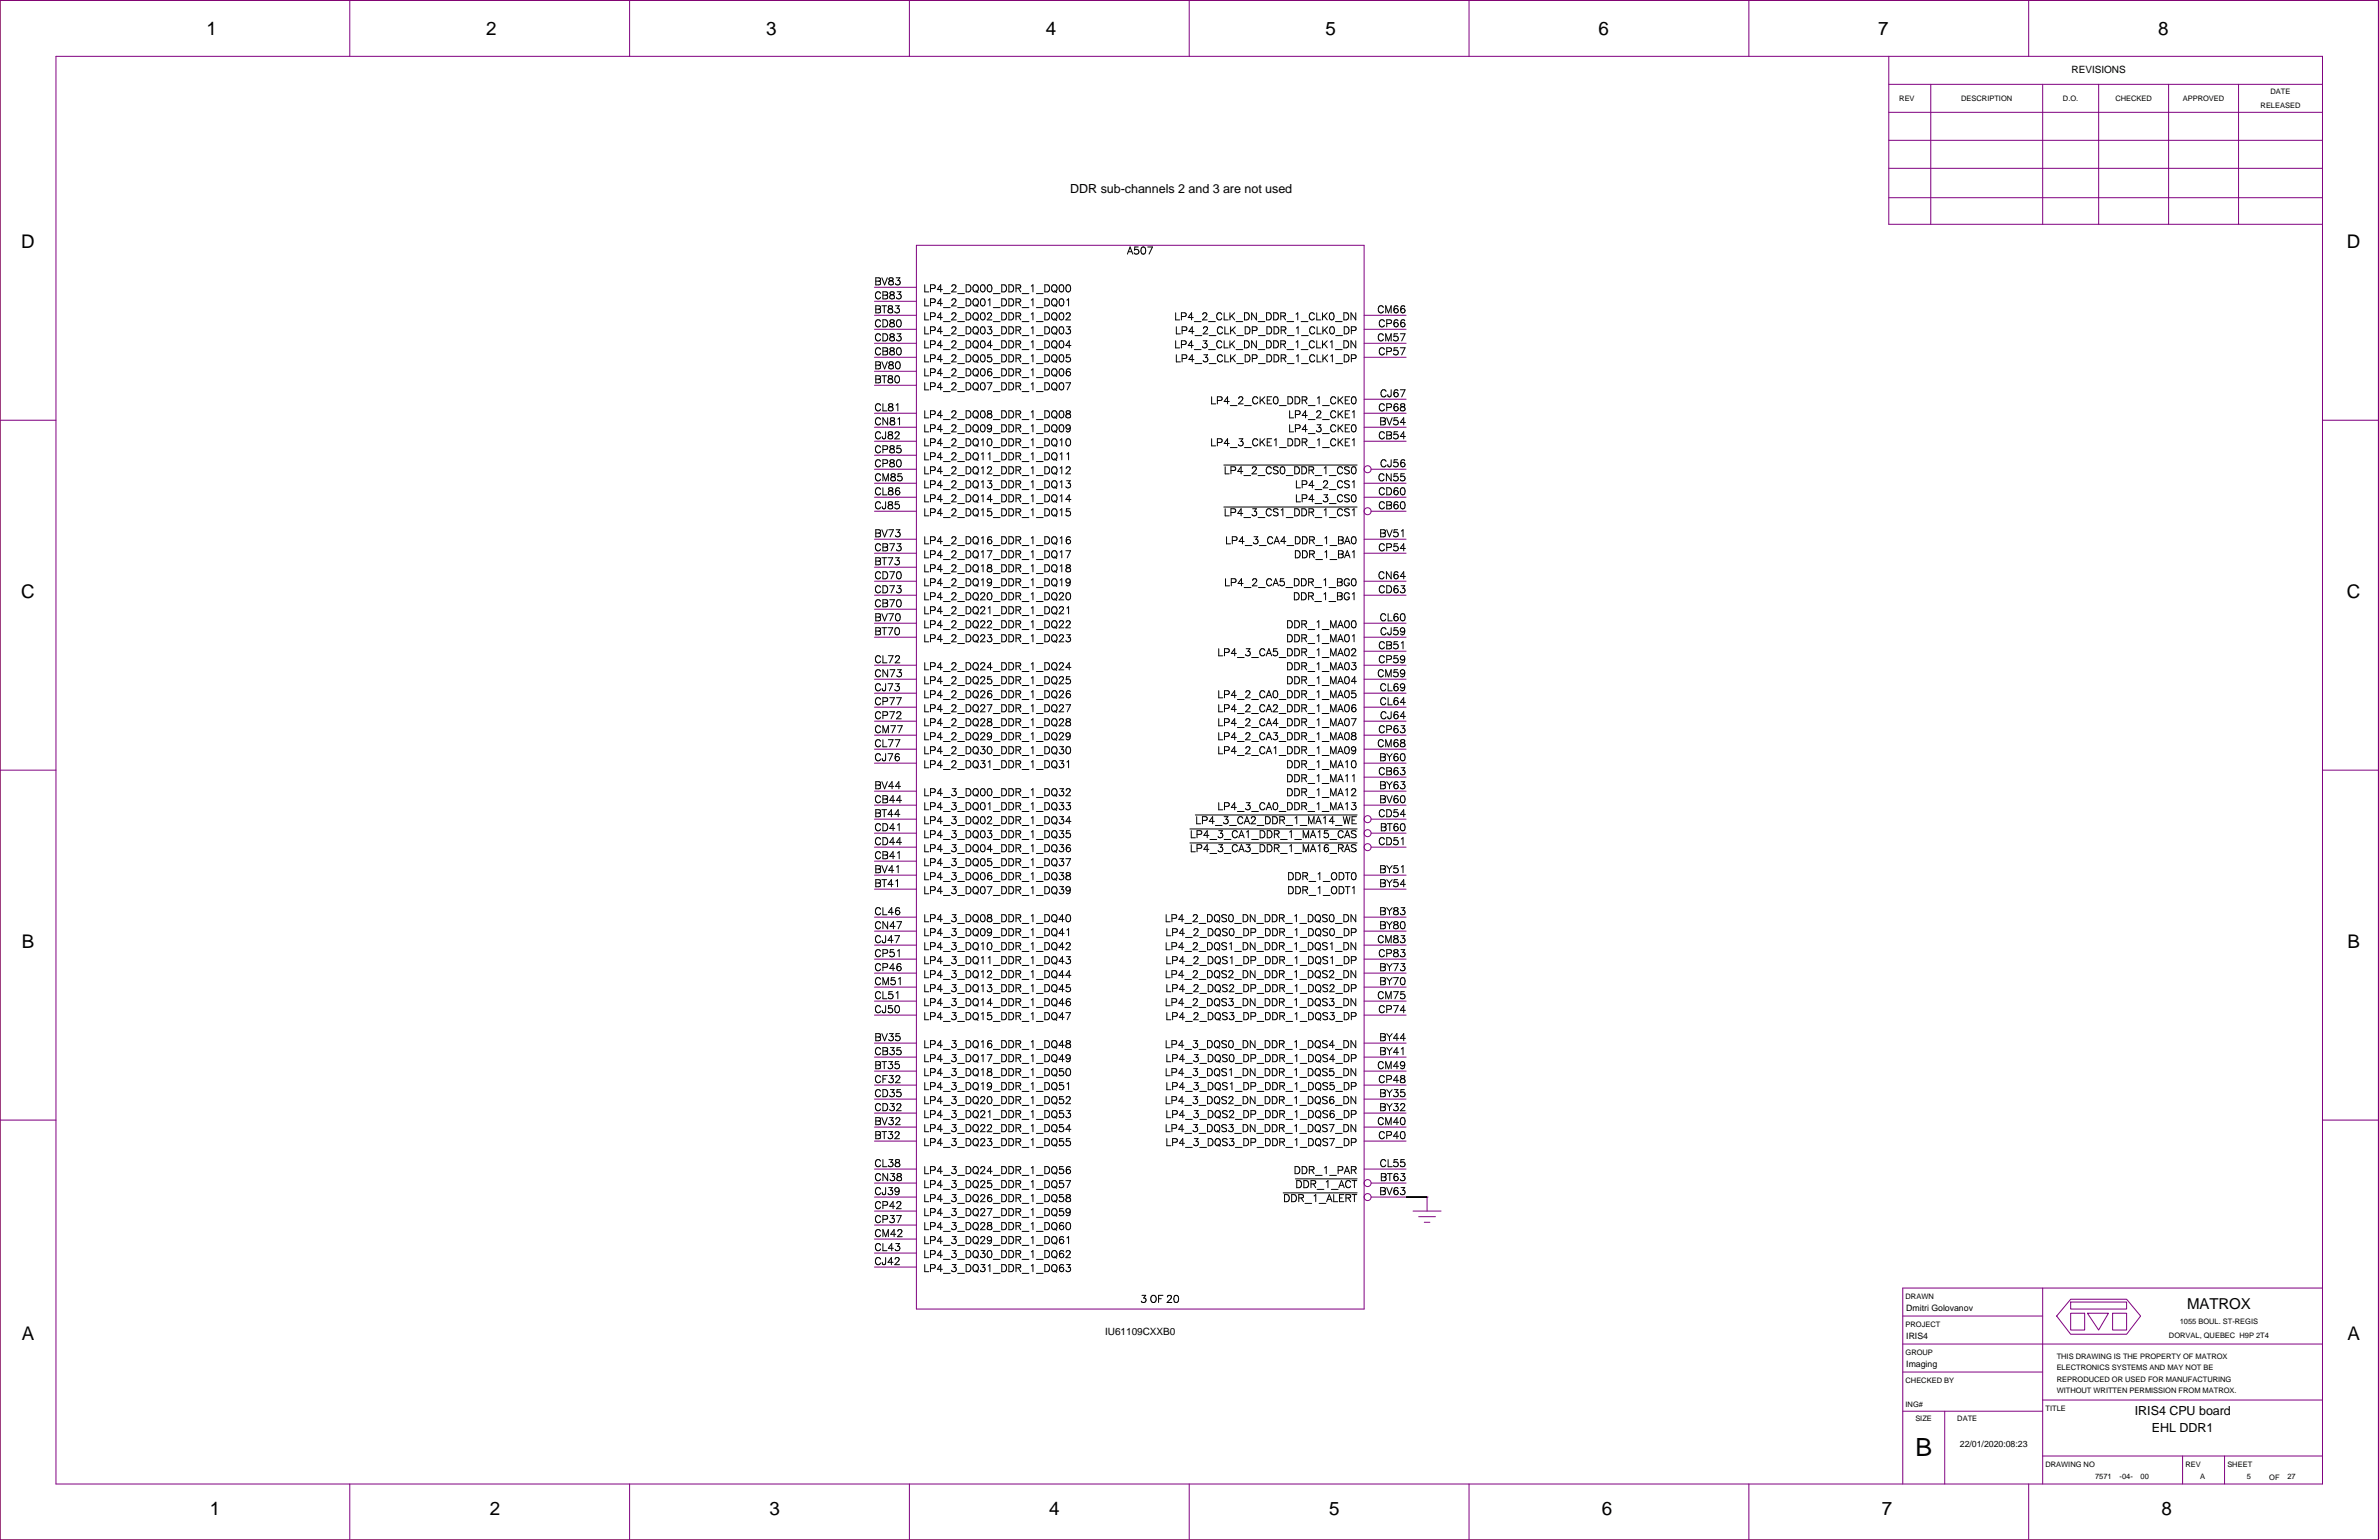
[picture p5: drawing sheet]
<svg xmlns="http://www.w3.org/2000/svg" width="432mm" height="279mm" viewBox="0 0 432 279" stroke-linecap="round" stroke-linejoin="round" font-family="sans-serif">
<defs><g id="words">
<text font-size="4.5" x="347.7" y="264.2">B</text>
<g font-size="3.4">
<text x="37.5" y="6.4">1</text>
<text x="88.2" y="6.4">2</text>
<text x="139" y="6.4">3</text>
<text x="189.8" y="6.4">4</text>
<text x="240.6" y="6.4">5</text>
<text x="290.1" y="6.4">6</text>
<text x="340.9" y="6.4">7</text>
<text x="391.7" y="6.4">8</text>
<text x="3.9" y="45">D</text>
<text x="426" y="45">D</text>
<text x="3.9" y="108.5">C</text>
<text x="426" y="108.5">C</text>
<text x="4" y="172">B</text>
<text x="426.1" y="172">B</text>
<text x="4" y="243.1">A</text>
<text x="426.1" y="243.1">A</text>
<text x="38.1" y="274.9">1</text>
<text x="88.9" y="274.9">2</text>
<text x="139.7" y="274.9">3</text>
<text x="190.5" y="274.9">4</text>
<text x="241.2" y="274.9">5</text>
<text x="290.8" y="274.9">6</text>
<text x="341.6" y="274.9">7</text>
<text x="392.3" y="274.9">8</text>
</g>
<text font-size="2.7" x="397" y="237.5">MATROX</text>
<g font-size="2.3">
<text x="194.3" y="35.1">DDR sub-channels 2 and 3 are not used</text>
<text x="387.5" y="256.7">IRIS4 CPU board</text>
<text x="390.6" y="259.8">EHL DDR1</text>
</g>
<g font-size="1.8">
<text x="376" y="13.3">REVISIONS</text>
<text x="204.6" y="45.7">A507</text>
<text x="158.7" y="53.8">CB83</text>
<text x="158.7" y="51.3">BV83</text>
<text x="167.6" y="52.6">LP4_2_DQ00_DDR_1_DQ00</text>
<text x="158.7" y="58.9">CD80</text>
<text x="158.7" y="56.4">BT83</text>
<text x="167.6" y="55.1">LP4_2_DQ01_DDR_1_DQ01</text>
<text x="167.6" y="57.7">LP4_2_DQ02_DDR_1_DQ02</text>
<text x="213.1" y="57.7">LP4_2_CLK_DN_DDR_1_CLK0_DN</text>
<text x="250" y="56.4">CM66</text>
<text x="250.2" y="58.9">CP66</text>
<text x="158.7" y="64">CB80</text>
<text x="158.7" y="61.5">CD83</text>
<text x="167.6" y="60.2">LP4_2_DQ03_DDR_1_DQ03</text>
<text x="167.6" y="62.7">LP4_2_DQ04_DDR_1_DQ04</text>
<text x="167.6" y="65.3">LP4_2_DQ05_DDR_1_DQ05</text>
<text x="213.1" y="62.7">LP4_3_CLK_DN_DDR_1_CLK1_DN</text>
<text x="213.3" y="60.2">LP4_2_CLK_DP_DDR_1_CLK0_DP</text>
<text x="213.3" y="65.3">LP4_3_CLK_DP_DDR_1_CLK1_DP</text>
<text x="250" y="61.5">CM57</text>
<text x="250.2" y="64">CP57</text>
<text x="158.7" y="69.1">BT80</text>
<text x="158.7" y="66.5">BV80</text>
<text x="167.6" y="67.8">LP4_2_DQ06_DDR_1_DQ06</text>
<text x="167.6" y="70.3">LP4_2_DQ07_DDR_1_DQ07</text>
<text x="250.5" y="71.6">CJ67</text>
<text x="158.7" y="76.7">CN81</text>
<text x="158.7" y="74.2">CL81</text>
<text x="167.6" y="75.4">LP4_2_DQ08_DDR_1_DQ08</text>
<text x="167.6" y="78">LP4_2_DQ09_DDR_1_DQ09</text>
<text x="219.7" y="72.9">LP4_2_CKE0_DDR_1_CKE0</text>
<text x="233.8" y="75.4">LP4_2_CKE1</text>
<text x="233.8" y="78">LP4_3_CKE0</text>
<text x="250.2" y="74.2">CP68</text>
<text x="250.3" y="76.7">BV54</text>
<text x="158.7" y="81.8">CP85</text>
<text x="158.7" y="79.2">CJ82</text>
<text x="167.6" y="80.5">LP4_2_DQ10_DDR_1_DQ10</text>
<text x="167.6" y="83">LP4_2_DQ11_DDR_1_DQ11</text>
<text x="219.7" y="80.5">LP4_3_CKE1_DDR_1_CKE1</text>
<text x="250.2" y="79.2">CB54</text>
<text x="158.7" y="89.4">CL86</text>
<text x="158.7" y="86.9">CM85</text>
<text x="158.7" y="84.3">CP80</text>
<text x="167.6" y="85.6">LP4_2_DQ12_DDR_1_DQ12</text>
<text x="167.6" y="88.1">LP4_2_DQ13_DDR_1_DQ13</text>
<text x="222.1" y="85.6">LP4_2_CS0_DDR_1_CS0</text>
<text x="235.1" y="88.1">LP4_2_CS1</text>
<text x="250.1" y="86.9">CN55</text>
<text x="250.2" y="89.4">CD60</text>
<text x="250.5" y="84.3">CJ56</text>
<text x="158.7" y="91.9">CJ85</text>
<text x="167.6" y="90.7">LP4_2_DQ14_DDR_1_DQ14</text>
<text x="167.6" y="93.2">LP4_2_DQ15_DDR_1_DQ15</text>
<text x="222.1" y="93.2">LP4_3_CS1_DDR_1_CS1</text>
<text x="235.1" y="90.7">LP4_3_CS0</text>
<text x="250.2" y="91.9">CB60</text>
<text x="158.7" y="99.6">CB73</text>
<text x="158.7" y="97">BV73</text>
<text x="167.6" y="98.3">LP4_2_DQ16_DDR_1_DQ16</text>
<text x="167.6" y="100.8">LP4_2_DQ17_DDR_1_DQ17</text>
<text x="222.4" y="98.3">LP4_3_CA4_DDR_1_BA0</text>
<text x="234.9" y="100.8">DDR_1_BA1</text>
<text x="250.2" y="99.6">CP54</text>
<text x="250.3" y="97">BV51</text>
<text x="158.7" y="107.2">CD73</text>
<text x="158.7" y="104.6">CD70</text>
<text x="158.7" y="102.1">BT73</text>
<text x="167.6" y="103.4">LP4_2_DQ18_DDR_1_DQ18</text>
<text x="167.6" y="105.9">LP4_2_DQ19_DDR_1_DQ19</text>
<text x="222.2" y="105.9">LP4_2_CA5_DDR_1_BG0</text>
<text x="250.1" y="104.6">CN64</text>
<text x="250.2" y="107.2">CD63</text>
<text x="158.7" y="112.2">BV70</text>
<text x="158.7" y="109.7">CB70</text>
<text x="167.6" y="108.4">LP4_2_DQ20_DDR_1_DQ20</text>
<text x="167.6" y="111">LP4_2_DQ21_DDR_1_DQ21</text>
<text x="167.6" y="113.5">LP4_2_DQ22_DDR_1_DQ22</text>
<text x="233.5" y="113.5">DDR_1_MA00</text>
<text x="234.7" y="108.4">DDR_1_BG1</text>
<text x="250.4" y="112.2">CL60</text>
<text x="158.7" y="119.9">CL72</text>
<text x="158.7" y="114.8">BT70</text>
<text x="167.6" y="116.1">LP4_2_DQ23_DDR_1_DQ23</text>
<text x="221" y="118.6">LP4_3_CA5_DDR_1_MA02</text>
<text x="233.5" y="116.1">DDR_1_MA01</text>
<text x="250.2" y="117.3">CB51</text>
<text x="250.2" y="119.9">CP59</text>
<text x="250.5" y="114.8">CJ59</text>
<text x="158.7" y="124.9">CJ73</text>
<text x="158.7" y="122.4">CN73</text>
<text x="167.6" y="121.1">LP4_2_DQ24_DDR_1_DQ24</text>
<text x="167.6" y="123.7">LP4_2_DQ25_DDR_1_DQ25</text>
<text x="233.5" y="121.1">DDR_1_MA03</text>
<text x="233.5" y="123.7">DDR_1_MA04</text>
<text x="250" y="122.4">CM59</text>
<text x="250.4" y="124.9">CL69</text>
<text x="158.7" y="130">CP72</text>
<text x="158.7" y="127.5">CP77</text>
<text x="167.6" y="126.2">LP4_2_DQ26_DDR_1_DQ26</text>
<text x="167.6" y="128.8">LP4_2_DQ27_DDR_1_DQ27</text>
<text x="167.6" y="131.3">LP4_2_DQ28_DDR_1_DQ28</text>
<text x="221" y="126.2">LP4_2_CA0_DDR_1_MA05</text>
<text x="221" y="128.8">LP4_2_CA2_DDR_1_MA06</text>
<text x="221" y="131.3">LP4_2_CA4_DDR_1_MA07</text>
<text x="250.4" y="127.5">CL64</text>
<text x="250.5" y="130">CJ64</text>
<text x="158.7" y="137.6">CJ76</text>
<text x="158.7" y="135.1">CL77</text>
<text x="158.7" y="132.6">CM77</text>
<text x="167.6" y="133.8">LP4_2_DQ29_DDR_1_DQ29</text>
<text x="167.6" y="136.4">LP4_2_DQ30_DDR_1_DQ30</text>
<text x="221" y="136.4">LP4_2_CA1_DDR_1_MA09</text>
<text x="221" y="133.8">LP4_2_CA3_DDR_1_MA08</text>
<text x="250" y="135.1">CM68</text>
<text x="250.2" y="132.6">CP63</text>
<text x="250.3" y="137.6">BY60</text>
<text x="158.7" y="142.7">BV44</text>
<text x="167.6" y="138.9">LP4_2_DQ31_DDR_1_DQ31</text>
<text x="167.6" y="144">LP4_3_DQ00_DDR_1_DQ32</text>
<text x="233.5" y="138.9">DDR_1_MA10</text>
<text x="233.5" y="141.5">DDR_1_MA11</text>
<text x="233.5" y="144">DDR_1_MA12</text>
<text x="250.2" y="140.2">CB63</text>
<text x="250.3" y="142.7">BY63</text>
<text x="158.7" y="147.8">BT44</text>
<text x="158.7" y="145.3">CB44</text>
<text x="167.6" y="146.5">LP4_3_DQ01_DDR_1_DQ33</text>
<text x="167.6" y="149.1">LP4_3_DQ02_DDR_1_DQ34</text>
<text x="217" y="149.1">LP4_3_CA2_DDR_1_MA14_WE</text>
<text x="221" y="146.5">LP4_3_CA0_DDR_1_MA13</text>
<text x="250.2" y="147.8">CD54</text>
<text x="250.3" y="145.3">BV60</text>
<text x="158.7" y="155.4">CB41</text>
<text x="158.7" y="152.9">CD44</text>
<text x="158.7" y="150.3">CD41</text>
<text x="167.6" y="151.6">LP4_3_DQ03_DDR_1_DQ35</text>
<text x="167.6" y="154.1">LP4_3_DQ04_DDR_1_DQ36</text>
<text x="216" y="151.6">LP4_3_CA1_DDR_1_MA15_CAS</text>
<text x="216" y="154.1">LP4_3_CA3_DDR_1_MA16_RAS</text>
<text x="250.2" y="152.9">CD51</text>
<text x="250.5" y="150.3">BT60</text>
<text x="158.7" y="160.5">BT41</text>
<text x="158.7" y="158">BV41</text>
<text x="167.6" y="156.7">LP4_3_DQ05_DDR_1_DQ37</text>
<text x="167.6" y="159.2">LP4_3_DQ06_DDR_1_DQ38</text>
<text x="167.6" y="161.8">LP4_3_DQ07_DDR_1_DQ39</text>
<text x="233.6" y="159.2">DDR_1_ODT0</text>
<text x="233.6" y="161.8">DDR_1_ODT1</text>
<text x="250.3" y="160.5">BY54</text>
<text x="250.3" y="158">BY51</text>
<text x="158.7" y="165.6">CL46</text>
<text x="167.6" y="166.8">LP4_3_DQ08_DDR_1_DQ40</text>
<text x="211.4" y="166.8">LP4_2_DQS0_DN_DDR_1_DQS0_DN</text>
<text x="250.3" y="165.6">BY83</text>
<text x="158.7" y="173.2">CP51</text>
<text x="158.7" y="170.7">CJ47</text>
<text x="158.7" y="168.1">CN47</text>
<text x="167.6" y="169.4">LP4_3_DQ09_DDR_1_DQ41</text>
<text x="167.6" y="171.9">LP4_3_DQ10_DDR_1_DQ42</text>
<text x="211.4" y="171.9">LP4_2_DQS1_DN_DDR_1_DQS1_DN</text>
<text x="211.5" y="169.4">LP4_2_DQS0_DP_DDR_1_DQS0_DP</text>
<text x="250" y="170.7">CM83</text>
<text x="250.2" y="173.2">CP83</text>
<text x="250.3" y="168.1">BY80</text>
<text x="158.7" y="178.3">CM51</text>
<text x="158.7" y="175.7">CP46</text>
<text x="167.6" y="174.5">LP4_3_DQ11_DDR_1_DQ43</text>
<text x="167.6" y="177">LP4_3_DQ12_DDR_1_DQ44</text>
<text x="167.6" y="179.5">LP4_3_DQ13_DDR_1_DQ45</text>
<text x="211.4" y="177">LP4_2_DQS2_DN_DDR_1_DQS2_DN</text>
<text x="211.5" y="174.5">LP4_2_DQS1_DP_DDR_1_DQS1_DP</text>
<text x="211.5" y="179.5">LP4_2_DQS2_DP_DDR_1_DQS2_DP</text>
<text x="250.3" y="178.3">BY70</text>
<text x="250.3" y="175.7">BY73</text>
<text x="158.7" y="183.4">CJ50</text>
<text x="158.7" y="180.8">CL51</text>
<text x="167.6" y="182.1">LP4_3_DQ14_DDR_1_DQ46</text>
<text x="167.6" y="184.6">LP4_3_DQ15_DDR_1_DQ47</text>
<text x="211.4" y="182.1">LP4_2_DQS3_DN_DDR_1_DQS3_DN</text>
<text x="211.5" y="184.6">LP4_2_DQS3_DP_DDR_1_DQS3_DP</text>
<text x="250" y="180.8">CM75</text>
<text x="250.2" y="183.4">CP74</text>
<text x="158.7" y="191">CB35</text>
<text x="158.7" y="188.4">BV35</text>
<text x="167.6" y="189.7">LP4_3_DQ16_DDR_1_DQ48</text>
<text x="211.4" y="189.7">LP4_3_DQS0_DN_DDR_1_DQS4_DN</text>
<text x="250.3" y="191">BY41</text>
<text x="250.3" y="188.4">BY44</text>
<text x="158.7" y="196">CF32</text>
<text x="158.7" y="193.5">BT35</text>
<text x="167.6" y="192.2">LP4_3_DQ17_DDR_1_DQ49</text>
<text x="167.6" y="194.8">LP4_3_DQ18_DDR_1_DQ50</text>
<text x="167.6" y="197.3">LP4_3_DQ19_DDR_1_DQ51</text>
<text x="211.4" y="194.8">LP4_3_DQS1_DN_DDR_1_DQS5_DN</text>
<text x="211.5" y="192.2">LP4_3_DQS0_DP_DDR_1_DQS4_DP</text>
<text x="211.5" y="197.3">LP4_3_DQS1_DP_DDR_1_DQS5_DP</text>
<text x="250" y="193.5">CM49</text>
<text x="250.2" y="196">CP48</text>
<text x="158.7" y="203.7">BV32</text>
<text x="158.7" y="201.1">CD32</text>
<text x="158.7" y="198.6">CD35</text>
<text x="167.6" y="199.9">LP4_3_DQ20_DDR_1_DQ52</text>
<text x="167.6" y="202.4">LP4_3_DQ21_DDR_1_DQ53</text>
<text x="211.4" y="199.9">LP4_3_DQS2_DN_DDR_1_DQS6_DN</text>
<text x="211.5" y="202.4">LP4_3_DQS2_DP_DDR_1_DQS6_DP</text>
<text x="250" y="203.7">CM40</text>
<text x="250.3" y="201.1">BY32</text>
<text x="250.3" y="198.6">BY35</text>
<text x="158.7" y="206.2">BT32</text>
<text x="167.6" y="204.9">LP4_3_DQ22_DDR_1_DQ54</text>
<text x="167.6" y="207.5">LP4_3_DQ23_DDR_1_DQ55</text>
<text x="211.4" y="204.9">LP4_3_DQS3_DN_DDR_1_DQS7_DN</text>
<text x="211.5" y="207.5">LP4_3_DQS3_DP_DDR_1_DQS7_DP</text>
<text x="250.2" y="206.2">CP40</text>
<text x="158.7" y="213.8">CN38</text>
<text x="158.7" y="211.3">CL38</text>
<text x="167.6" y="212.6">LP4_3_DQ24_DDR_1_DQ56</text>
<text x="167.6" y="215.1">LP4_3_DQ25_DDR_1_DQ57</text>
<text x="234.8" y="212.6">DDR_1_PAR</text>
<text x="235.1" y="215.1">DDR_1_ACT</text>
<text x="250.4" y="211.3">CL55</text>
<text x="250.5" y="213.8">BT63</text>
<text x="158.7" y="221.4">CP37</text>
<text x="158.7" y="218.9">CP42</text>
<text x="158.7" y="216.4">CJ39</text>
<text x="167.6" y="217.6">LP4_3_DQ26_DDR_1_DQ58</text>
<text x="167.6" y="220.2">LP4_3_DQ27_DDR_1_DQ59</text>
<text x="232.9" y="217.6">DDR_1_ALERT</text>
<text x="250.3" y="216.4">BV63</text>
<text x="158.7" y="226.5">CL43</text>
<text x="158.7" y="224">CM42</text>
<text x="167.6" y="222.7">LP4_3_DQ28_DDR_1_DQ60</text>
<text x="167.6" y="225.3">LP4_3_DQ29_DDR_1_DQ61</text>
<text x="167.6" y="227.8">LP4_3_DQ30_DDR_1_DQ62</text>
<text x="158.7" y="229.1">CJ42</text>
<text x="167.6" y="230.3">LP4_3_DQ31_DDR_1_DQ63</text>
<text x="207" y="235.9">3 OF 20</text>
<text x="200.6" y="242.2">IU61109CXXB0</text>
</g>
<g font-size="1.6">
<text x="346" y="237.8">Dmitri Golovanov</text>
<text x="346" y="242.9">IRIS4</text>
<text x="346" y="247.9">Imaging</text>
<text x="355.7" y="262.5">22/01/2020:08:23</text>
</g>
<g font-size="1.4">
<text x="412.1" y="17">DATE</text>
<text x="344.7" y="18.2">REV</text>
<text x="356" y="18.2">DESCRIPTION</text>
<text x="374.4" y="18.2">D.O.</text>
<text x="383.9" y="18.2">CHECKED</text>
<text x="396.2" y="18.2">APPROVED</text>
<text x="410.3" y="19.5">RELEASED</text>
<text x="345.9" y="235.7">DRAWN</text>
<text x="345.9" y="240.7">PROJECT</text>
<text x="345.9" y="245.8">GROUP</text>
<text x="393.7" y="242.7">DORVAL, QUEBEC H9P 2T4</text>
<text x="395.6" y="240.2">1055 BOUL. ST-REGIS</text>
<text x="345.9" y="250.9">CHECKED BY</text>
<text x="373.3" y="246.6">THIS DRAWING IS THE PROPERTY OF MATROX</text>
<text x="373.3" y="248.6">ELECTRONICS SYSTEMS AND MAY NOT BE</text>
<text x="373.3" y="250.7">REPRODUCED OR USED FOR MANUFACTURING</text>
<text x="345.9" y="255.2">ING#</text>
<text x="347.6" y="257.8">SIZE</text>
<text x="355.3" y="257.8">DATE</text>
<text x="371.3" y="256">TITLE</text>
<text x="373.3" y="252.7">WITHOUT WRITTEN PERMISSION FROM MATROX.</text>
<text x="371.3" y="266.1">DRAWING NO</text>
<text x="380.3" y="268.3">7571</text>
<text x="384.7" y="268.3">-04-</text>
<text x="388.5" y="268.3">00</text>
<text x="396.7" y="266.1">REV</text>
<text x="399.3" y="268.3">A</text>
<text x="404.3" y="266.1">SHEET</text>
<text x="407.8" y="268.3">5</text>
<text x="411.9" y="268.4">OF</text>
<text x="415.2" y="268.3">27</text>
</g>
</g></defs>
<path d="M0 .1h431.7v279.3h-431.7z" fill="none" stroke="#800000" stroke-width=".18"/>
<g fill="none" stroke="#800080" stroke-width=".18">
<path d="M0 .1h431.7v279.3h-431.7zM10.2 10.2h411.3v259h-411.3zM63.5 .1v10.1M114.3 .1v10.1M165.1 .1v10.1M215.9 .1v10.1M266.6 .1v10.1M317.4 .1v10.1M342.8 15.3h78.7M342.8 10.2v30.5h78.7M350.4 15.3v25.4M368.2 .1v10.1"/>
<path d="M370.8 15.3v25.4M380.9 15.3v25.4M393.6 15.3v25.4M406.3 15.3v25.4M342.8 35.9h78.7M342.8 30.5h78.7M342.8 25.5h78.7M342.8 20.4h78.7M158.7 57.2h7.6M158.7 59.7h7.6M158.7 52.1h7.6M158.7 54.7h7.6"/>
<path d="M166.3 44.5h81.3v193h-81.3zM247.6 57.2h7.6M247.6 59.7h7.6M0 76.2h10.2M158.7 75h7.6M158.7 62.3h7.6M158.7 64.8h7.6M158.7 67.4h7.6M158.7 69.9h7.6M158.7 77.5h7.6M247.6 72.4h7.6M247.6 75h7.6"/>
<path d="M247.6 62.3h7.6M247.6 64.8h7.6M247.6 77.5h7.6M421.5 76.2h10.2M158.7 85.1h7.6M158.7 87.7h7.6M158.7 80.1h7.6M158.7 82.6h7.6M158.7 90.2h7.6M158.7 92.8h7.6M158.7 97.8h7.6M247.6 87.7h7.6"/>
<path d="M247.6 80.1h7.6M247.6 90.2h7.6M247.6 97.8h7.6M248.9 85.1h6.3M248.9 92.8h6.3M158.7 100.4h7.6M158.7 108h7.6M158.7 113.1h7.6M158.7 115.6h7.6M158.7 105.4h7.6M158.7 102.9h7.6M158.7 110.5h7.6"/>
<path d="M247.6 100.4h7.6M247.6 108h7.6M247.6 113.1h7.6M247.6 115.6h7.6M247.6 105.4h7.6M247.6 118.1h7.6M0 139.7h10.2M158.7 120.7h7.6M158.7 123.2h7.6M158.7 138.5h7.6M158.7 125.8h7.6M158.7 135.9h7.6"/>
<path d="M158.7 128.3h7.6M158.7 133.4h7.6M158.7 130.8h7.6M247.6 120.7h7.6M247.6 123.2h7.6M247.6 138.5h7.6M247.6 125.8h7.6M247.6 135.9h7.6M247.6 128.3h7.6M247.6 133.4h7.6M247.6 130.8h7.6M421.5 139.7h10.2"/>
<path d="M158.7 143.5h7.6M158.7 158.8h7.6M158.7 146.1h7.6M158.7 151.2h7.6M158.7 148.6h7.6M158.7 153.7h7.6M158.7 156.2h7.6M247.6 141h7.6M247.6 143.5h7.6M247.6 158.8h7.6M247.6 146.1h7.6M248.9 151.2h6.3"/>
<path d="M248.9 148.6h6.3M248.9 153.7h6.3M158.7 161.3h7.6M158.7 166.4h7.6M158.7 168.9h7.6M158.7 171.5h7.6M158.7 174h7.6M158.7 176.6h7.6M158.7 179.1h7.6M247.6 161.3h7.6M247.6 166.4h7.6M247.6 168.9h7.6"/>
<path d="M247.6 171.5h7.6M247.6 174h7.6M247.6 176.6h7.6M247.6 179.1h7.6M158.7 181.6h7.6M158.7 184.2h7.6M158.7 189.3h7.6M158.7 191.8h7.6M158.7 194.3h7.6M158.7 196.9h7.6M158.7 199.4h7.6M247.6 181.6h7.6"/>
<path d="M247.6 184.2h7.6M247.6 189.3h7.6M247.6 191.8h7.6M247.6 194.3h7.6M247.6 196.9h7.6M247.6 199.4h7.6M0 203.2h10.2M158.7 214.6h7.6M158.7 217.2h7.6M158.7 212.1h7.6M158.7 201.9h7.6M158.7 204.5h7.6"/>
<path d="M158.7 207h7.6M158.7 219.7h7.6M247.6 212.1h7.6M247.6 201.9h7.6M247.6 204.5h7.6M247.6 207h7.6M248.9 214.6h6.3M248.9 217.2h6.3M256.5 219.7h5.1M259 217.2h.1M259 217.2v2.5M421.5 203.2h10.2"/>
<path d="M158.7 222.3h7.6M158.7 224.8h7.6M158.7 227.3h7.6M158.7 229.9h7.6M257.5 220.7h3M258.5 221.8h1M345.4 238.8h25.4M370.8 233.7v35.5M375.8 238.3h2.6v3h-2.6zM375.8 236.2h10.2v1.3h-10.2zM375.8 235.7h10.2l2.5 3.1-2.5 3.3h-10.2l-2.5-3.3zM378.9 238.3h3.8l-1.8 3z"/>
<path d="M383.5 238.3h2.5v3h-2.5zM421.5 233.7h-76.1v35.5M345.4 256h25.4M345.4 248.9h25.4M345.4 243.8h76.1M353 256v13.2M370.8 254h50.7M63.5 269.2v10.2M114.3 269.2v10.2M165.1 269.2v10.2M215.9 269.2v10.2M266.6 269.2v10.2"/>
<path d="M317.4 269.2v10.2M368.2 269.2v10.2M370.8 264.2h50.7M396.1 264.2v5M403.8 264.2v5"/>
<circle cx="248.2" cy="92.8" r=".63"/>
<circle cx="248.2" cy="85.1" r=".63"/>
<circle cx="248.2" cy="151.2" r=".63"/>
<circle cx="248.2" cy="148.6" r=".63"/>
<circle cx="248.2" cy="153.7" r=".63"/>
<circle cx="248.2" cy="214.6" r=".63"/>
<circle cx="248.2" cy="217.2" r=".63"/>
</g>
<path d="M222.1 84.4h24.2M222.1 92h24.2M216 150.4h30.3M216 152.9h30.3M217 147.9h29.3M232.9 216.4h13.4M235.1 213.9h11.2M255.2 217.2h3.8" fill="none" stroke="#000" stroke-width=".18"/>
<path d="M255.2 217.2h3.8z" fill-rule="evenodd" fill="#000" stroke="#000" stroke-width=".18"/>
<use href="#words"/>
</svg>
